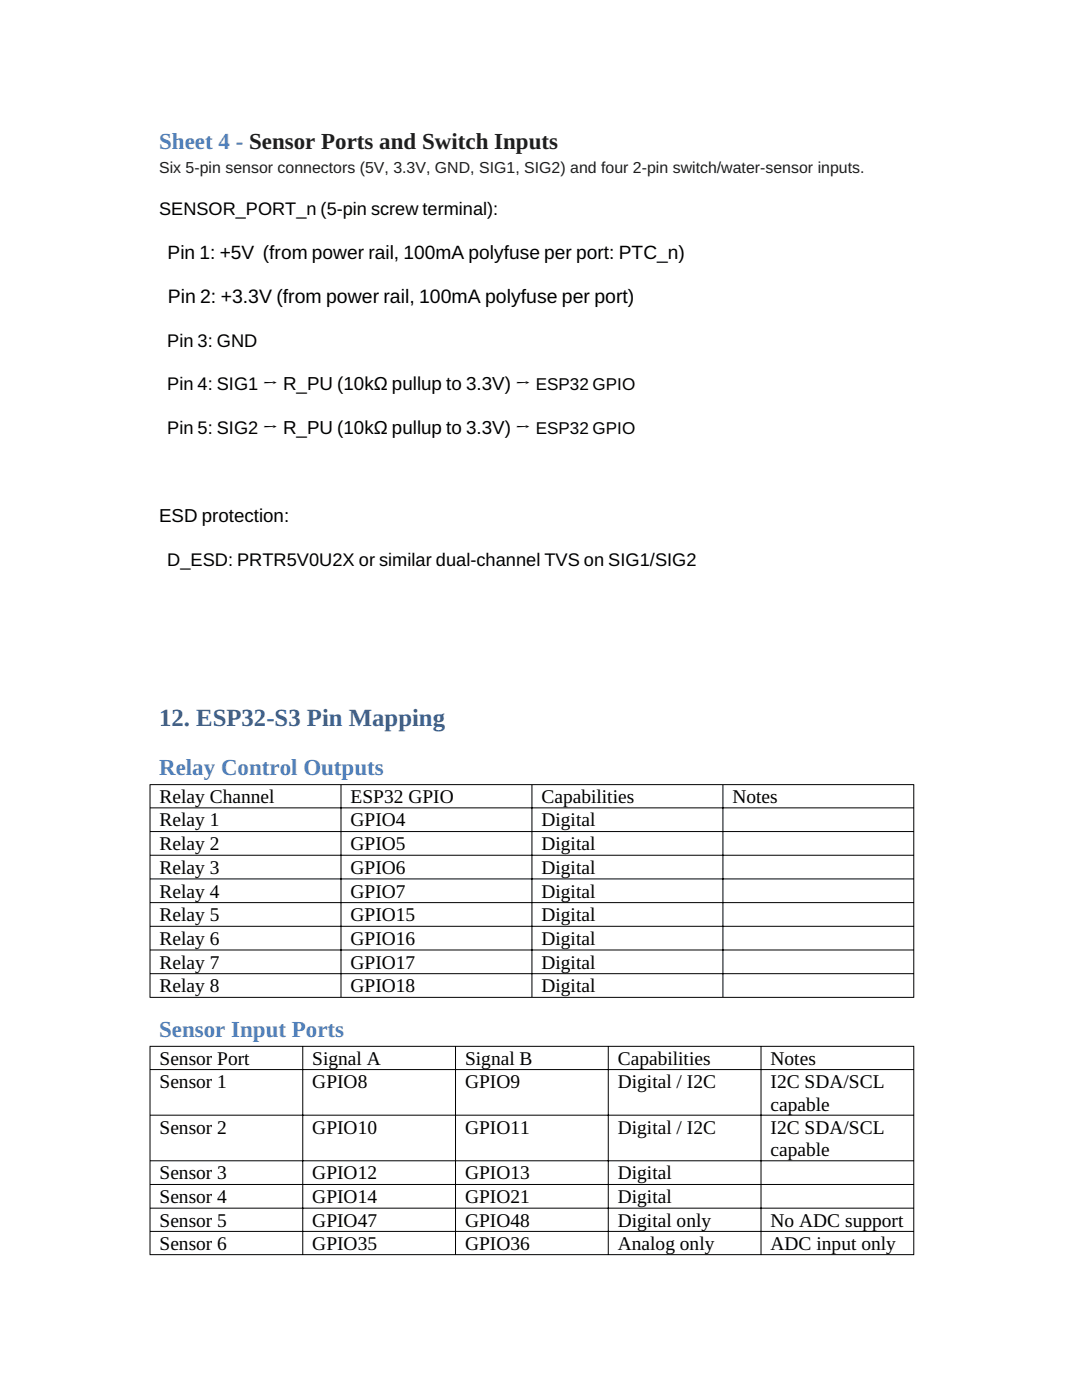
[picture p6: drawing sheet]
<svg xmlns="http://www.w3.org/2000/svg" width="216mm" height="279mm" viewBox="0 0 216 279" stroke-linecap="round" stroke-linejoin="round" font-family="sans-serif">
<defs><g id="words">
<text font-size="4.9" fill="#376092" x="31.7" y="145">12. ESP32-S3 Pin Mapping</text>
<g font-size="4.6" fill="#4f81bd">
<text x="31.7" y="29.7">Sheet 4 - Sensor Ports and Switch Inputs</text>
<text x="31.7" y="154.7">Relay Control Outputs</text>
<text x="31.7" y="206.9">Sensor Input Ports</text>
</g>
<g font-size="3.9">
<text x="33.5" y="60.4">Pin 2: +3.3V (from power rail, 100mA polyfuse per port)</text>
<text x="31.8" y="160.3">Relay Channel</text>
<text x="69.9" y="160.3">ESP32 GPIO</text>
<text x="108" y="160.3">Capabilities</text>
<text x="146.2" y="160.3">Notes</text>
<text x="31.8" y="164.9">Relay 1</text>
<text x="69.9" y="164.9">GPIO4</text>
<text x="108" y="164.9">Digital</text>
<text x="31.8" y="169.7">Relay 2</text>
<text x="69.9" y="169.7">GPIO5</text>
<text x="108" y="169.7">Digital</text>
<text x="31.8" y="174.4">Relay 3</text>
<text x="31.8" y="179.1">Relay 4</text>
<text x="69.9" y="174.4">GPIO6</text>
<text x="69.9" y="179.1">GPIO7</text>
<text x="108" y="174.4">Digital</text>
<text x="108" y="179.1">Digital</text>
<text x="31.8" y="183.9">Relay 5</text>
<text x="69.9" y="183.9">GPIO15</text>
<text x="108" y="183.9">Digital</text>
<text x="31.8" y="188.6">Relay 6</text>
<text x="69.9" y="188.6">GPIO16</text>
<text x="108" y="188.6">Digital</text>
<text x="31.8" y="193.3">Relay 7</text>
<text x="69.9" y="193.3">GPIO17</text>
<text x="108" y="193.3">Digital</text>
<text x="31.8" y="198">Relay 8</text>
<text x="69.9" y="198">GPIO18</text>
<text x="108" y="198">Digital</text>
<text x="31.8" y="212.5">Sensor Port</text>
<text x="62.3" y="212.5">Signal A</text>
<text x="92.8" y="212.5">Signal B</text>
<text x="123.3" y="212.5">Capabilities</text>
<text x="153.8" y="212.5">Notes</text>
<text x="31.8" y="217.2">Sensor 1</text>
<text x="62.3" y="217.2">GPIO8</text>
<text x="92.8" y="217.2">GPIO9</text>
<text x="123.3" y="217.2">Digital / I2C</text>
<text x="153.8" y="217.2">I2C SDA/SCL</text>
<text x="153.8" y="221.6">capable</text>
<text x="31.8" y="226.3">Sensor 2</text>
<text x="62.3" y="226.3">GPIO10</text>
<text x="92.8" y="226.3">GPIO11</text>
<text x="123.3" y="226.3">Digital / I2C</text>
<text x="153.8" y="226.3">I2C SDA/SCL</text>
<text x="153.8" y="230.7">capable</text>
<text x="31.8" y="235.4">Sensor 3</text>
<text x="62.3" y="235.4">GPIO12</text>
<text x="92.8" y="235.4">GPIO13</text>
<text x="123.3" y="235.4">Digital</text>
<text x="31.8" y="240.1">Sensor 4</text>
<text x="31.8" y="244.8">Sensor 5</text>
<text x="62.3" y="240.1">GPIO14</text>
<text x="62.3" y="244.8">GPIO47</text>
<text x="92.8" y="240.1">GPIO21</text>
<text x="92.8" y="244.8">GPIO48</text>
<text x="123.3" y="240.1">Digital</text>
<text x="123.3" y="244.8">Digital only</text>
<text x="153.8" y="244.8">No ADC support</text>
<text x="31.8" y="249.5">Sensor 6</text>
<text x="62.3" y="249.5">GPIO35</text>
<text x="92.8" y="249.5">GPIO36</text>
<text x="123.3" y="249.5">Analog only</text>
<text x="153.8" y="249.5">ADC input only</text>
</g>
<text font-size="3.8" x="33.4" y="51.6">Pin 1: +5V (from power rail, 100mA polyfuse per port: PTC_n)</text>
<text font-size="3.7" x="31.7" y="104.2">ESD protection:</text>
<g font-size="3.6">
<text x="31.7" y="42.9">SENSOR_PORT_n (5-pin screw terminal):</text>
<text x="33.4" y="69.2">Pin 3: GND</text>
<text x="33.4" y="77.9">Pin 4: SIG1 → R_PU (10kΩ pullup to 3.3V) → ESP32 GPIO</text>
<text x="33.4" y="86.7">Pin 5: SIG2 → R_PU (10kΩ pullup to 3.3V) → ESP32 GPIO</text>
<text x="33.4" y="112.9">D_ESD: PRTR5V0U2X or similar dual-channel TVS on SIG1/SIG2</text>
</g>
<text font-size="3.2" fill="#1e1e1e" x="31.7" y="34.4">Six 5-pin sensor connectors (5V, 3.3V, GND, SIG1, SIG2) and four 2-pin switch/water-sensor inputs.</text>
</g></defs>
<g fill="none" stroke="#000" stroke-width=".2">
<path d="M29.8 156.6h152.6M29.9 156.7v42.3M68 156.7v42.3M106.1 156.7v42.3M144.3 156.7v42.3M182.3 156.7v42.3M30 161.2h152.2M30 166h152.2M30 170.7h152.2M30 175.4h152.2M29.8 199h152.6M30 180.1h152.2"/>
<path d="M30 184.9h152.2M30 189.6h152.2M30 194.3h152.2M29.8 208.8h152.6M29.9 208.9v41.4M30 213.5h152.2M60.4 208.9v41.4M90.9 208.9v41.4M121.4 208.9v41.4M151.9 208.9v41.4M182.3 208.9v41.4M30 222.6h152.2"/>
<path d="M30 231.7h152.2M30 236.4h152.2M29.8 250.4h152.6M30 241.1h152.2M30 245.8h152.2"/>
</g>
<use href="#words"/>
</svg>
